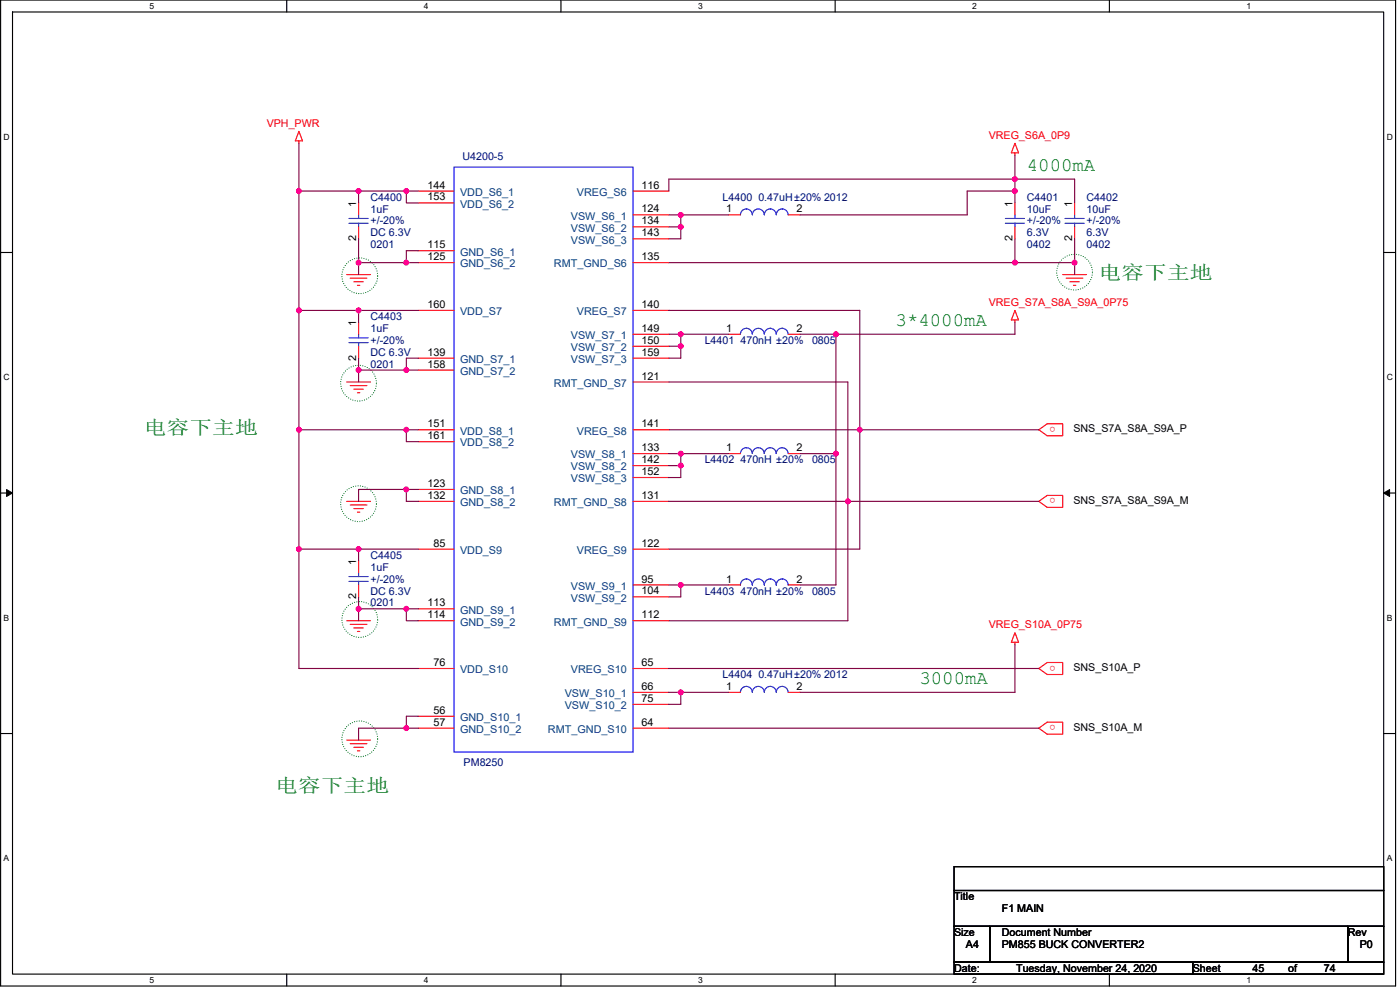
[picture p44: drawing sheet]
<svg xmlns="http://www.w3.org/2000/svg" width="420mm" height="297mm" viewBox="0 0 420 297" stroke-linecap="round" stroke-linejoin="round" font-family="sans-serif">
<defs><g id="words">
<g font-size="5.7" fill="#008000">
<text x="308.2" y="51.3">4000mA</text>
<text x="329.7" y="83.6">电容下主地</text>
<text x="268.8" y="97.9">3*4000mA</text>
<text x="43.1" y="130.1">电容下主地</text>
<text x="275.9" y="205.3">3000mA</text>
<text x="82.5" y="237.6">电容下主地</text>
</g>
<g font-size="3.2" fill="#f00">
<text x="80" y="38">VPH_PWR</text>
<text x="296.7" y="41.6">VREG_S6A_0P9</text>
<text x="296.7" y="91.7">VREG_S7A_S8A_S9A_0P75</text>
<text x="316.8" y="128.1" transform="rotate(180 316.8 128.1)">o</text>
<text x="316.8" y="149.5" transform="rotate(180 316.8 149.5)">o</text>
<text x="296.7" y="188.4">VREG_S10A_0P75</text>
<text x="316.8" y="199.7" transform="rotate(180 316.8 199.7)">o</text>
<text x="316.8" y="217.6" transform="rotate(180 316.8 217.6)">o</text>
</g>
<g font-size="3.2" fill="#000080">
<text x="138.8" y="48">U4200-5</text>
<text x="111.2" y="60.2">C4400</text>
<text x="111.2" y="63.8">1uF</text>
<text x="216.8" y="60.2">L4400 0.47uH±20% 2012</text>
<text x="308.2" y="60.2">C4401</text>
<text x="308.2" y="63.8">10uF</text>
<text x="326.1" y="60.2">C4402</text>
<text x="326.1" y="63.8">10uF</text>
<text x="111.2" y="71">DC 6.3V</text>
<text x="111.2" y="67.4">+/-20%</text>
<text x="308.2" y="71">6.3V</text>
<text x="308.2" y="67.4">+/-20%</text>
<text x="326.1" y="71">6.3V</text>
<text x="326.1" y="67.4">+/-20%</text>
<text x="111.2" y="74.5">0201</text>
<text x="308.2" y="74.5">0402</text>
<text x="326.1" y="74.5">0402</text>
<text x="111.2" y="96">C4403</text>
<text x="111.2" y="99.6">1uF</text>
<text x="111.2" y="106.8">DC 6.3V</text>
<text x="111.2" y="103.2">+/-20%</text>
<text x="211.5" y="103.2">L4401 470nH ±20%</text>
<text x="243.7" y="103.2">0805</text>
<text x="111.2" y="110.3">0201</text>
<text x="211.5" y="139">L4402 470nH ±20%</text>
<text x="243.7" y="139">0805</text>
<text x="111.2" y="167.6">C4405</text>
<text x="111.2" y="171.2">1uF</text>
<text x="111.2" y="178.4">DC 6.3V</text>
<text x="111.2" y="174.8">+/-20%</text>
<text x="211.5" y="178.4">L4403 470nH ±20%</text>
<text x="243.7" y="178.4">0805</text>
<text x="111.2" y="182">0201</text>
<text x="216.8" y="203.5">L4404 0.47uH±20% 2012</text>
<text x="139.1" y="230">PM8250</text>
</g>
<g font-size="3.2">
<text x="128.3" y="56.6">144</text>
<text x="192.5" y="56.6">116</text>
<text x="106.9" y="62" transform="rotate(-90 106.9 62)">1</text>
<text x="128.3" y="60.2">153</text>
<text x="192.5" y="63.7">124</text>
<text x="217.9" y="63.7">1</text>
<text x="239" y="63.7">2</text>
<text x="303.9" y="62" transform="rotate(-90 303.9 62)">1</text>
<text x="321.8" y="62" transform="rotate(-90 321.8 62)">1</text>
<text x="192.5" y="67.3">134</text>
<text x="192.5" y="70.9">143</text>
<text x="106.9" y="72.4" transform="rotate(-90 106.9 72.4)">2</text>
<text x="128.3" y="74.5">115</text>
<text x="303.9" y="72.4" transform="rotate(-90 303.9 72.4)">2</text>
<text x="321.8" y="72.4" transform="rotate(-90 321.8 72.4)">2</text>
<text x="128.3" y="78.1">125</text>
<text x="192.5" y="78.1">135</text>
<text x="128.3" y="92.4">160</text>
<text x="192.5" y="92.4">140</text>
<text x="106.9" y="97.8" transform="rotate(-90 106.9 97.8)">1</text>
<text x="192.5" y="99.5">149</text>
<text x="217.9" y="99.5">1</text>
<text x="239" y="99.5">2</text>
<text x="128.3" y="106.7">139</text>
<text x="192.5" y="103.1">150</text>
<text x="192.5" y="106.7">159</text>
<text x="106.9" y="108.2" transform="rotate(-90 106.9 108.2)">2</text>
<text x="128.3" y="110.3">158</text>
<text x="192.5" y="113.9">121</text>
<text x="128.3" y="128.2">151</text>
<text x="128.3" y="131.8">161</text>
<text x="192.5" y="128.2">141</text>
<text x="322.1" y="129.7">SNS_S7A_S8A_S9A_P</text>
<text x="192.5" y="135.4">133</text>
<text x="217.9" y="135.4">1</text>
<text x="239" y="135.4">2</text>
<text x="192.5" y="139">142</text>
<text x="192.5" y="142.5">152</text>
<text x="128.3" y="146.1">123</text>
<text x="128.3" y="149.7">132</text>
<text x="192.5" y="149.7">131</text>
<text x="322.1" y="151.2">SNS_S7A_S8A_S9A_M</text>
<text x="130.1" y="164">85</text>
<text x="192.5" y="164">122</text>
<text x="106.9" y="169.4" transform="rotate(-90 106.9 169.4)">1</text>
<text x="106.9" y="179.8" transform="rotate(-90 106.9 179.8)">2</text>
<text x="192.5" y="174.8">95</text>
<text x="192.5" y="178.4">104</text>
<text x="217.9" y="174.8">1</text>
<text x="239" y="174.8">2</text>
<text x="128.3" y="181.9">113</text>
<text x="128.3" y="185.5">114</text>
<text x="192.5" y="185.5">112</text>
<text x="130.1" y="199.8">76</text>
<text x="192.5" y="199.8">65</text>
<text x="322.1" y="201.3">SNS_S10A_P</text>
<text x="192.5" y="207">66</text>
<text x="217.9" y="207">1</text>
<text x="239" y="207">2</text>
<text x="130.1" y="214.2">56</text>
<text x="192.5" y="210.6">75</text>
<text x="130.1" y="217.7">57</text>
<text x="192.5" y="217.7">64</text>
<text x="322.1" y="219.2">SNS_S10A_M</text>
<text x="286.3" y="270.1">Title</text>
<text x="300.7" y="273.6">F1 MAIN</text>
<text x="286.3" y="280.8">Size</text>
<text x="300.7" y="280.8">Document Number</text>
<text x="404.5" y="280.8">Rev</text>
<text x="289.9" y="284.4">A4</text>
<text x="300.7" y="284.4">PM855 BUCK CONVERTER2</text>
<text x="408.1" y="284.4">P0</text>
<text x="286.3" y="291.5">Date:</text>
<text x="305" y="291.5">Tuesday, November 24, 2020</text>
<text x="358" y="291.5">Sheet</text>
<text x="375.9" y="291.5">45</text>
<text x="386.6" y="291.5">of</text>
<text x="397.3" y="291.5">74</text>
</g>
<g font-size="3.2" fill="#004080">
<text x="138.1" y="58.8">VDD_S6_1</text>
<text x="173.1" y="58.8">VREG_S6</text>
<text x="138.1" y="62.3">VDD_S6_2</text>
<text x="171.3" y="65.9">VSW_S6_1</text>
<text x="171.3" y="69.5">VSW_S6_2</text>
<text x="138.1" y="76.7">GND_S6_1</text>
<text x="171.3" y="73.1">VSW_S6_3</text>
<text x="138.1" y="80.2">GND_S6_2</text>
<text x="166.3" y="80.2">RMT_GND_S6</text>
<text x="138.1" y="94.6">VDD_S7</text>
<text x="173.1" y="94.6">VREG_S7</text>
<text x="171.3" y="101.7">VSW_S7_1</text>
<text x="171.3" y="105.3">VSW_S7_2</text>
<text x="138.1" y="108.9">GND_S7_1</text>
<text x="138.1" y="112.5">GND_S7_2</text>
<text x="171.3" y="108.9">VSW_S7_3</text>
<text x="166.3" y="116.1">RMT_GND_S7</text>
<text x="138.1" y="130.4">VDD_S8_1</text>
<text x="173.1" y="130.4">VREG_S8</text>
<text x="138.1" y="134">VDD_S8_2</text>
<text x="171.3" y="137.5">VSW_S8_1</text>
<text x="171.3" y="141.1">VSW_S8_2</text>
<text x="138.1" y="148.3">GND_S8_1</text>
<text x="171.3" y="144.7">VSW_S8_3</text>
<text x="138.1" y="151.9">GND_S8_2</text>
<text x="166.3" y="151.9">RMT_GND_S8</text>
<text x="138.1" y="166.2">VDD_S9</text>
<text x="173.1" y="166.2">VREG_S9</text>
<text x="171.3" y="177">VSW_S9_1</text>
<text x="138.1" y="184.1">GND_S9_1</text>
<text x="171.3" y="180.5">VSW_S9_2</text>
<text x="138.1" y="187.7">GND_S9_2</text>
<text x="166.3" y="187.7">RMT_GND_S9</text>
<text x="138.1" y="202">VDD_S10</text>
<text x="171.3" y="202">VREG_S10</text>
<text x="169.5" y="209.2">VSW_S10_1</text>
<text x="169.5" y="212.8">VSW_S10_2</text>
<text x="138.1" y="216.3">GND_S10_1</text>
<text x="138.1" y="219.9">GND_S10_2</text>
<text x="164.4" y="219.9">RMT_GND_S10</text>
</g>
<g font-size="2.6">
<text x="44.9" y="2.7">5</text>
<text x="127.2" y="2.7">4</text>
<text x="209.5" y="2.7">3</text>
<text x="291.8" y="2.7">2</text>
<text x="374.1" y="2.7">1</text>
<text x="1.1" y="41.9">D</text>
<text x="416.2" y="41.9">D</text>
<text x="1.1" y="114.1">C</text>
<text x="416.2" y="114.1">C</text>
<text x="1.1" y="186.3">B</text>
<text x="416.2" y="186.3">B</text>
<text x="1.1" y="258.4">A</text>
<text x="416.2" y="258.4">A</text>
<text x="44.9" y="294.9">5</text>
<text x="127.2" y="294.9">4</text>
<text x="209.5" y="294.9">3</text>
<text x="291.8" y="294.9">2</text>
<text x="374.1" y="294.9">1</text>
</g>
</g></defs>
<path d="M.2 0h418.6v295.8h-418.6zM3.8 3.6h411.5v288.7h-411.5z" fill="none" stroke="#000" stroke-width=".34"/>
<g fill="#fff">
<path d="M44.9 .4h1.4v2.8h-1.4z"/>
<path d="M44.9 292.7h1.4v2.8h-1.4z"/>
</g>
<path d="M86.1 0v3.6M86.1 292.3v3.5" fill="none" stroke="#000" stroke-width=".34"/>
<g fill="#fff">
<path d="M127.2 .4h1.4v2.8h-1.4z"/>
<path d="M127.2 292.7h1.4v2.8h-1.4z"/>
</g>
<path d="M168.3 0v3.6M168.3 292.3v3.5" fill="none" stroke="#000" stroke-width=".34"/>
<g fill="#fff">
<path d="M209.5 .4h1.4v2.8h-1.4z"/>
<path d="M209.5 292.7h1.4v2.8h-1.4z"/>
</g>
<path d="M250.6 0v3.6M250.6 292.3v3.5" fill="none" stroke="#000" stroke-width=".34"/>
<g fill="#fff">
<path d="M291.8 .4h1.4v2.8h-1.4z"/>
<path d="M291.8 292.7h1.4v2.8h-1.4z"/>
</g>
<path d="M332.9 0v3.6M332.9 292.3v3.5" fill="none" stroke="#000" stroke-width=".34"/>
<g fill="#fff">
<path d="M374.1 .4h1.4v2.8h-1.4z"/>
<path d="M374.1 292.7h1.4v2.8h-1.4z"/>
<path d="M1.1 39.7h1.8v2.8h-1.8z"/>
<path d="M416.2 39.7h1.8v2.8h-1.8z"/>
<path d="M1.1 111.8h1.8v2.9h-1.8z"/>
<path d="M416.2 111.8h1.8v2.9h-1.8z"/>
</g>
<path d="M.2 75.8h3.6M415.3 75.8h3.5" fill="none" stroke="#000" stroke-width=".34"/>
<g fill="#fff">
<path d="M1.1 184h1.7v2.8h-1.7z"/>
<path d="M416.2 184h1.7v2.8h-1.7z"/>
</g>
<path d="M.2 147.9h3.6M415.3 147.9h3.5" fill="none" stroke="#000" stroke-width=".34"/>
<path d="M2 146.9l1.8 1-1.8 1zM415.3 147.9l1.7-1v2z" fill="#000" stroke="#000" stroke-width=".3"/>
<g fill="#fff">
<path d="M1.1 256.2h1.7v2.8h-1.7z"/>
<path d="M416.1 256.2h1.8v2.8h-1.8z"/>
</g>
<path d="M.2 220.1h3.6M415.3 220.1h3.5M286.3 277.9h10.8v10.8h-10.8zM286.3 260h129v7.2h-129zM286.3 267.2h129v10.7h-129zM297.1 277.9h107.4v10.8h-107.4zM404.5 277.9h10.8v10.8h-10.8zM286.3 288.7h71.7v3.6h-71.7zM358 288.7h57.3v3.6h-57.3z" fill="none" stroke="#000" stroke-width=".34"/>
<g fill="none" stroke="#008000" stroke-width=".34" stroke-dasharray="0 .7">
<circle cx="108" cy="82.7" r="5.4"/>
<circle cx="322.5" cy="81.7" r="5.4"/>
<circle cx="107.6" cy="115" r="5.4"/>
<circle cx="107.6" cy="151.1" r="5.4"/>
<circle cx="108" cy="185.9" r="5.4"/>
<circle cx="108" cy="221.7" r="5.4"/>
</g>
<g fill="none" stroke="#f00" stroke-width=".34">
<path d="M89.7 39.4l1.1 2.9h-2.2zM89.7 42.3v.7M125.5 57.3h10.8M190 57.3h10.7M304.6 43l1.1 2.9h-2.2zM304.6 45.9v.7M107.6 60.9v3.6M107.6 68.1v3.5M125.5 60.9h10.8M125.5 75.2h10.8M125.5 78.8h10.8M190 64.5h10.7"/>
<path d="M190 68.1h10.7M190 71.6h10.7M190 78.8h10.7M218.6 64.5h3.6M236.5 64.5h3.6M304.6 60.9v3.6M304.6 68.1v3.5M322.5 60.9v3.6M322.5 68.1v3.5M104 82.4h7.2M105.1 83.5h5M106.2 84.5h2.8"/>
<path d="M107.3 85.6h.7M107.6 96.7v3.6M125.5 93.1h10.8M190 93.1h10.7M304.6 93.1l1.1 2.9h-2.2zM304.6 96v.7M318.9 82.4h7.2M320 83.5h5M321.1 84.5h2.8M322.1 85.6h.8M104 114.6h7.2M105.1 115.7h5"/>
<path d="M106.2 116.8h2.8M107.3 117.8h.7M107.6 103.9v3.6M125.5 107.5h10.8M125.5 111h10.8M190 100.3h10.7M190 103.9h10.7M190 107.5h10.7M190 114.6h10.7M218.6 100.3h3.6M236.5 100.3h3.6M125.5 128.9h10.8"/>
<path d="M125.5 132.5h10.8M190 128.9h10.7M190 136.1h10.7M190 139.7h10.7M218.6 136.1h3.6M236.5 136.1h3.6M311.8 128.9l2.5-1.8h4.6v3.6h-4.6zM104 150.4h7.2M105.1 151.5h5M106.2 152.6h2.8M107.3 153.6h.7M125.5 146.9h10.8"/>
<path d="M125.5 150.4h10.8M190 143.3h10.7M190 150.4h10.7M311.8 150.4l2.5-1.7h4.6v3.5h-4.6zM107.6 168.3v3.6M107.6 175.5v3.6M125.5 164.8h10.8M190 164.8h10.7M190 175.5h10.7M190 179.1h10.7M218.6 175.5h3.6M236.5 175.5h3.6"/>
<path d="M104 186.2h7.2M105.1 187.3h5M106.2 188.4h2.8M107.3 189.5h.7M125.5 182.7h10.8M125.5 186.2h10.8M190 186.2h10.7M304.6 189.8l1.1 2.9h-2.2zM304.6 192.7v.7M125.5 200.6h10.8M125.5 214.9h10.8M125.5 218.5h10.8"/>
<path d="M190 200.6h10.7M190 207.7h10.7M190 211.3h10.7M190 218.5h10.7M218.6 207.7h3.6M236.5 207.7h3.6M311.8 200.6l2.5-1.8h4.6v3.6h-4.6zM311.8 218.5l2.5-1.8h4.6v3.6h-4.6zM104 222.1h7.2M105.1 223.1h5M106.2 224.2h2.8M107.3 225.3h.7"/>
</g>
<g fill="none" stroke="#00f" stroke-width=".34">
<path d="M136.3 50.2h53.7v175.4h-53.7zM104.7 65.6h5.8M104.7 67h5.8M107.6 64.5v1.1M107.6 67v1.1M236.5 64.5a1.78 1.78 0 0 0-1.8-1.8 1.79 1.79 0 0 0-1.8 1.8 1.78 1.78 0 0 0-1.8-1.8 1.79 1.79 0 0 0-1.7 1.8 1.8 1.8 0 0 0-1.8-1.8 1.8 1.8 0 0 0-1.8 1.8 1.78 1.78 0 0 0-1.8-1.8 1.76 1.76 0 0 0-1.8 1.8M301.7 65.6h5.8M301.7 67h5.8M304.6 64.5v1.1M304.6 67v1.1M319.6 65.6h5.8M319.6 67h5.8"/>
<path d="M322.5 64.5v1.1M322.5 67v1.1M104.7 101.4h5.8M104.7 102.8h5.8M107.6 100.3v1.1M107.6 102.8v1.1M222.2 100.3a1.76 1.76 0 0 1 1.8-1.8 1.78 1.78 0 0 1 1.8 1.8 1.8 1.8 0 0 1 1.8-1.8 1.8 1.8 0 0 1 1.8 1.8l.1-.5a1.75 1.75 0 0 1 1.6-1.3h.1a1.78 1.78 0 0 1 1.7 1.8l.1-.5a1.75 1.75 0 0 1 1.7-1.3 1.78 1.78 0 0 1 1.8 1.8M222.2 136.1a1.76 1.76 0 0 1 1.8-1.8 1.78 1.78 0 0 1 1.8 1.8 1.8 1.8 0 0 1 1.8-1.8 1.8 1.8 0 0 1 1.8 1.8l.1-.5a1.75 1.75 0 0 1 1.6-1.3h.1a1.78 1.78 0 0 1 1.7 1.8l.1-.5a1.75 1.75 0 0 1 1.7-1.3 1.78 1.78 0 0 1 1.8 1.8M104.7 173h5.8M104.7 174.4h5.8M107.6 171.9v1.1M107.6 174.4v1.1"/>
<path d="M222.2 175.5a1.76 1.76 0 0 1 1.8-1.8 1.78 1.78 0 0 1 1.8 1.8 1.79 1.79 0 0 1 1.8-1.8 1.79 1.79 0 0 1 1.8 1.8 1.76 1.76 0 0 1 1.7-1.8 1.78 1.78 0 0 1 1.8 1.8h.1a1.76 1.76 0 0 1 1.7-1.8 1.78 1.78 0 0 1 1.8 1.8M236.5 207.7a1.78 1.78 0 0 0-1.8-1.7 1.79 1.79 0 0 0-1.8 1.7 1.78 1.78 0 0 0-1.8-1.7 1.79 1.79 0 0 0-1.7 1.7 1.8 1.8 0 0 0-1.8-1.7 1.8 1.8 0 0 0-1.8 1.7 1.78 1.78 0 0 0-1.8-1.7 1.76 1.76 0 0 0-1.8 1.7"/>
</g>
<g fill="none" stroke="#800040" stroke-width=".34">
<path d="M89.7 57.3h17.9M89.7 43v14.3M89.7 57.3v35.8M107.6 57.3h14.4M107.6 57.3v3.6M122 57.3v3.6h3.5M122 57.3h3.5M304.6 57.3h-14.3v7.2h-50.2M304.6 46.6v7.1M304.6 53.7v3.6M304.6 57.3v3.6M304.6 53.7h17.9v7.2"/>
<path d="M304.6 53.7h-103.9v3.6M107.6 78.8h14.4M107.6 71.6v7.2M107.6 78.8v3.6M125.5 75.2h-3.5v3.6h3.5M200.7 64.5h3.6M200.7 68.1h3.6M200.7 78.8h103.9M204.3 64.5v7.1h-3.6M204.3 64.5h14.3M304.6 71.6v7.2M304.6 78.8h17.9"/>
<path d="M322.5 78.8v3.6M322.5 71.6v7.2M89.7 93.1h17.9M89.7 93.1v35.8M107.6 93.1v3.6M107.6 93.1h17.9M200.7 93.1h57.3v35.8M304.6 96.7v3.6h-53.7M107.6 111h14.4M107.6 107.5v3.5M107.6 111v3.6M125.5 107.5h-3.5v3.5h3.5"/>
<path d="M200.7 100.3h3.6M200.7 103.9h3.6M200.7 114.6h53.8v35.8M204.3 103.9v3.6h-3.6M204.3 100.3h14.3M204.3 100.3v3.6M240.1 100.3h10.8M250.9 100.3v35.8M89.7 128.9h32.3M89.7 128.9v35.9M122 128.9v3.6h3.5M122 128.9h3.5"/>
<path d="M200.7 128.9h57.3M200.7 136.1h3.6M200.7 139.7h3.6M204.3 136.1h14.3M204.3 139.7v3.6h-3.6M204.3 136.1v3.6M240.1 136.1h10.8M250.9 136.1v39.4h-10.8M258 128.9v35.9h-57.3M258 128.9h53.8M122 146.9v3.5h3.5M122 146.9h-14.4v3.5"/>
<path d="M122 146.9h3.5M200.7 150.4h53.8M254.5 150.4h57.3M254.5 150.4v35.8h-53.8M89.7 164.8h17.9M89.7 164.8v35.8h35.8M107.6 164.8v3.5M107.6 179.1v3.6M107.6 164.8h17.9M200.7 175.5h3.6M204.3 175.5h14.3M204.3 175.5v3.6h-3.6"/>
<path d="M107.6 182.7h14.4M107.6 182.7v3.5M122 182.7v3.5h3.5M122 182.7h3.5M304.6 193.4v14.3h-64.5M122 218.5h-14.4v3.6M122 218.5h3.5M125.5 214.9h-3.5v3.6M200.7 200.6h111.1M200.7 218.5h111.1M200.7 207.7h3.6M204.3 207.7h14.3"/>
<path d="M204.3 207.7v3.6h-3.6"/>
</g>
<g fill="#f0f" stroke="#f0f" stroke-width=".34">
<circle cx="121.9" cy="57.3" r=".7"/>
<circle cx="107.6" cy="57.3" r=".71"/>
<circle cx="121.9" cy="78.8" r=".7"/>
<circle cx="107.6" cy="78.8" r=".71"/>
<circle cx="107.6" cy="93.1" r=".71"/>
<circle cx="121.9" cy="111" r=".7"/>
<circle cx="107.6" cy="111" r=".71"/>
<circle cx="121.9" cy="128.9" r=".7"/>
<circle cx="121.9" cy="146.8" r=".7"/>
<circle cx="107.6" cy="164.8" r=".71"/>
<circle cx="121.9" cy="182.7" r=".7"/>
<circle cx="107.6" cy="182.7" r=".71"/>
<circle cx="121.9" cy="218.5" r=".7"/>
<circle cx="89.7" cy="164.8" r=".71"/>
<circle cx="89.7" cy="128.9" r=".71"/>
<circle cx="89.7" cy="93.1" r=".71"/>
<circle cx="89.7" cy="57.3" r=".71"/>
<circle cx="204.3" cy="68.1" r=".71"/>
<circle cx="204.3" cy="64.5" r=".71"/>
<circle cx="304.6" cy="53.7" r=".71"/>
<circle cx="304.6" cy="78.8" r=".71"/>
<circle cx="322.5" cy="78.8" r=".71"/>
<circle cx="204.3" cy="103.9" r=".71"/>
<circle cx="204.3" cy="100.3" r=".71"/>
<circle cx="204.3" cy="139.7" r=".71"/>
<circle cx="204.3" cy="136.1" r=".71"/>
<circle cx="204.3" cy="175.5" r=".71"/>
<circle cx="250.9" cy="100.3" r=".71"/>
<circle cx="250.9" cy="136.1" r=".71"/>
<circle cx="258" cy="128.9" r=".71"/>
<circle cx="254.4" cy="150.4" r=".71"/>
<circle cx="204.3" cy="207.7" r=".71"/>
<circle cx="304.6" cy="57.3" r=".71"/>
</g>
<use href="#words"/>
</svg>
